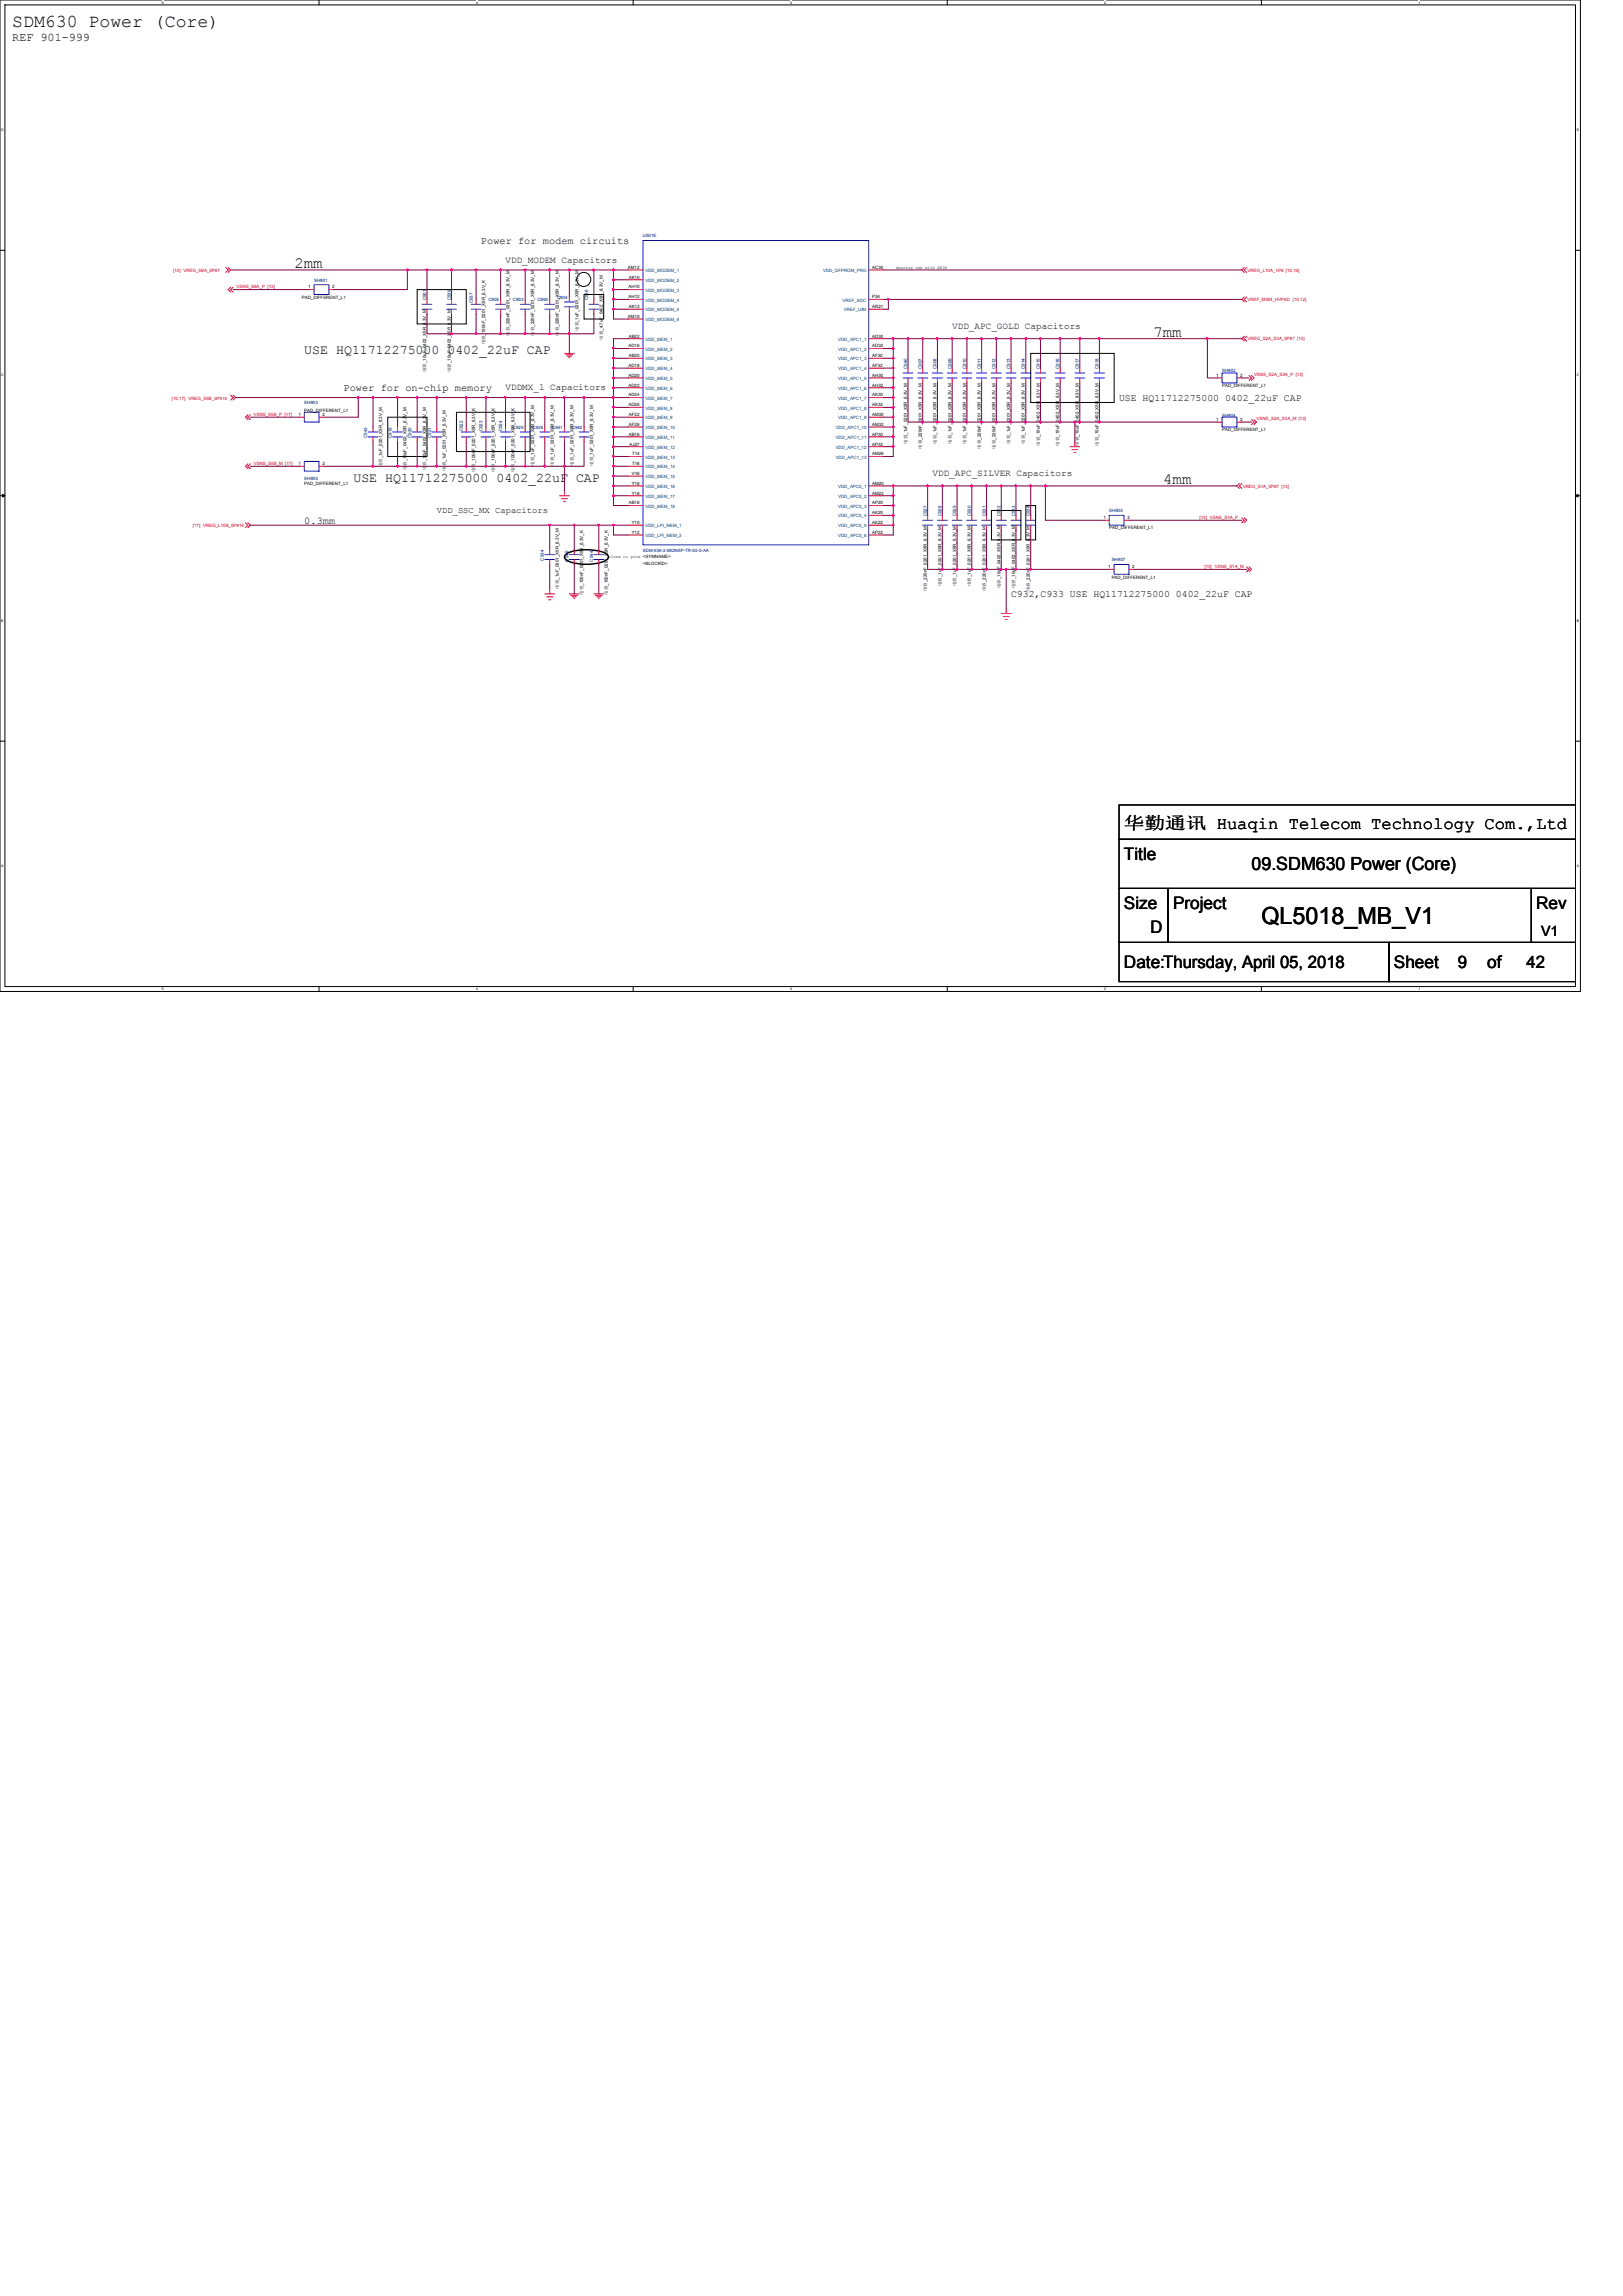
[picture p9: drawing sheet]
<svg xmlns="http://www.w3.org/2000/svg" width="210mm" height="297mm" viewBox="0 0 210 297" stroke-linecap="round" stroke-linejoin="round" font-family="sans-serif">
<defs><g id="words">
<text font-size="3" x="163.2" y="119.6">QL5018_MB_V1</text>
<g font-size="2.3">
<text x="1.6" y="3.5">SDM630 Power (Core)</text>
<text x="161.9" y="112.6">09.SDM630 Power (Core)</text>
</g>
<g font-size="2.2">
<text x="145.4" y="107.2">华勤通讯 Huaqin Telecom Technology Com.,Ltd</text>
<text x="145.4" y="111.2">Title</text>
<text x="145.4" y="117.6">Size</text>
<text x="151.8" y="117.6">Project</text>
<text x="198.8" y="117.6">Rev</text>
<text x="145.4" y="125.2">Date:Thursday, April 05, 2018</text>
<text x="148.8" y="120.7">D</text>
<text x="180.3" y="125.2">Sheet</text>
<text x="188.6" y="125.2">9</text>
<text x="192.4" y="125.2">of</text>
<text x="197.5" y="125.2">42</text>
</g>
<g font-size="2">
<text x="38.1" y="34.6">2mm</text>
<text x="149.2" y="43.5">7mm</text>
<text x="150.5" y="62.6">4mm</text>
</g>
<text font-size="1.8" x="199.4" y="121">V1</text>
<g font-size="1.7">
<text x="39.4" y="45.8">USE HQ11712275000 0402_22uF CAP</text>
<text x="45.7" y="62.3">USE HQ11712275000 0402_22uF CAP</text>
</g>
<text font-size="1.5" x="1.6" y="5.3">REF 901-999</text>
<g font-size="1.3">
<text x="62.2" y="31.6">Power for modem circuits</text>
<text x="44.5" y="50.6">Power for on-chip memory</text>
<text x="144.8" y="51.8">USE HQ11712275000 0402_22uF CAP</text>
<text x="39.4" y="67.8">0.3mm</text>
<text x="130.8" y="77.2">C932,C933 USE HQ11712275000 0402_22uF CAP</text>
</g>
<g font-size="1.2">
<text x="65.4" y="34">VDD_MODEM Capacitors</text>
<text x="123.2" y="42.6">VDD_APC_GOLD Capacitors</text>
<text x="65.4" y="50.5">VDDMX_1 Capacitors</text>
<text x="120.7" y="61.6">VDD_APC_SILVER Capacitors</text>
</g>
<text font-size="1.1" x="56.5" y="66.3">VDD_SSC_MX Capacitors</text>
<g font-size=".6" fill="#f00">
<text x="22.4" y="35.2">[13] VREG_S6A_0P87</text>
<text x="161.4" y="35.2">VREG_L10A_1P8 [10,14]</text>
<text x="30.6" y="37.3">VSNS_S6A_P [13]</text>
<text x="161.4" y="39">VREF_MSM_HVPAD [10,12]</text>
<text x="161.4" y="44">VREG_S2A_S3A_0P87 [13]</text>
<text x="22.2" y="51.7">[10,17] VREG_S5B_0P915</text>
<text x="32.8" y="53.8">VSNS_S5B_P [17]</text>
<text x="162.2" y="48.7">VSNS_S2A_S3A_P [13]</text>
<text x="162.6" y="54.4">VSNS_S2A_S3A_M [13]</text>
<text x="32.8" y="60.1">VSNS_S5B_M [17]</text>
<text x="160.8" y="63.1">VREG_S1A_0P87 [13]</text>
<text x="25" y="68.2">[17] VREG_L10B_0P915</text>
<text x="155.2" y="67.1">[13] VSNS_S1A_P</text>
<text x="155.8" y="73.4">[13] VSNS_S1A_M</text>
</g>
<g font-size=".6">
<text x="81.2" y="34.8">AM12</text>
<text x="112.8" y="34.8">AC35</text>
<text x="115.9" y="34.8">sharing cap with AB36</text>
<text x="39.1" y="38.7">PAD_DIFFERENT_L1</text>
<text x="39.9" y="37.3">1</text>
<text x="43" y="37.3">2</text>
<text x="81.2" y="41.1">AM10</text>
<text x="81.3" y="37.3">AH10</text>
<text x="81.3" y="38.6">AH12</text>
<text x="81.3" y="36">AK10</text>
<text x="81.3" y="39.9">AK12</text>
<text x="112.8" y="38.6">P34</text>
<text x="112.8" y="39.9">AR21</text>
<text x="62.8" y="44.6" transform="rotate(-90 62.8 44.6)">电容_100nF_0201_X5R_6.3V_K</text>
<text x="65.9" y="43.4" transform="rotate(-90 65.9 43.4)">电容_220nF_0201_X5R_6.3V_M</text>
<text x="69.1" y="43.4" transform="rotate(-90 69.1 43.4)">电容_220nF_0201_X5R_6.3V_M</text>
<text x="72.3" y="43.4" transform="rotate(-90 72.3 43.4)">电容_220nF_0201_X5R_6.3V_M</text>
<text x="74.8" y="42.8" transform="rotate(-90 74.8 42.8)">电容_1uF_0201_X5R_6.3V_M</text>
<text x="78" y="43.9" transform="rotate(-90 78 43.9)">电容_4.7uF_0402_X5R_6.3V_M</text>
<text x="81.3" y="44.9">AD16</text>
<text x="81.3" y="47.5">AD18</text>
<text x="81.3" y="43.7">AB22</text>
<text x="81.3" y="46.2">AB20</text>
<text x="112.8" y="43.7">AD30</text>
<text x="112.8" y="44.9">AD32</text>
<text x="112.8" y="46.2">AF30</text>
<text x="112.8" y="47.5">AF32</text>
<text x="38.6" y="53.8">1</text>
<text x="39.4" y="53.3">PAD_DIFFERENT_L1</text>
<text x="41.7" y="53.8">2</text>
<text x="55.1" y="48.1" transform="rotate(-90 55.1 48.1)">电容_10uF_0402_X5R_6.3V_M</text>
<text x="58.3" y="48.1" transform="rotate(-90 58.3 48.1)">电容_10uF_0402_X5R_6.3V_M</text>
<text x="81.3" y="48.7">AD20</text>
<text x="81.3" y="50">AD22</text>
<text x="81.3" y="51.3">AD24</text>
<text x="81.3" y="52.6">AD26</text>
<text x="81.4" y="53.8">AF22</text>
<text x="112.8" y="48.7">AH30</text>
<text x="112.8" y="50">AH32</text>
<text x="112.8" y="51.3">AK30</text>
<text x="112.8" y="52.6">AK32</text>
<text x="112.8" y="53.8">AM30</text>
<text x="157.4" y="48.7">1</text>
<text x="158.1" y="50.1">PAD_DIFFERENT_L1</text>
<text x="160.5" y="48.7">2</text>
<text x="81.3" y="56.4">AB16</text>
<text x="81.4" y="55.1">AF26</text>
<text x="81.4" y="57.6">AJ27</text>
<text x="81.8" y="58.9">T14</text>
<text x="112.8" y="55.1">AM32</text>
<text x="112.8" y="56.4">AP30</text>
<text x="112.8" y="57.6">AP32</text>
<text x="112.8" y="58.9">AM26</text>
<text x="117.4" y="57.4" transform="rotate(-90 117.4 57.4)">电容_1uF_0201_X5R_6.3V_M</text>
<text x="119.3" y="58" transform="rotate(-90 119.3 58)">电容_220nF_0201_X5R_6.3V_M</text>
<text x="121.2" y="57.4" transform="rotate(-90 121.2 57.4)">电容_1uF_0201_X5R_6.3V_M</text>
<text x="123.1" y="57.4" transform="rotate(-90 123.1 57.4)">电容_1uF_0201_X5R_6.3V_M</text>
<text x="125" y="57.4" transform="rotate(-90 125 57.4)">电容_1uF_0201_X5R_6.3V_M</text>
<text x="126.9" y="58" transform="rotate(-90 126.9 58)">电容_220nF_0201_X5R_6.3V_M</text>
<text x="128.8" y="58" transform="rotate(-90 128.8 58)">电容_220nF_0201_X5R_6.3V_M</text>
<text x="130.7" y="57.4" transform="rotate(-90 130.7 57.4)">电容_1uF_0201_X5R_6.3V_M</text>
<text x="132.6" y="57.4" transform="rotate(-90 132.6 57.4)">电容_1uF_0201_X5R_6.3V_M</text>
<text x="134.5" y="57.7" transform="rotate(-90 134.5 57.7)">电容_10uF_0402_X5R_6.3V_M</text>
<text x="137.1" y="57.7" transform="rotate(-90 137.1 57.7)">电容_10uF_0402_X5R_6.3V_M</text>
<text x="139.6" y="57.7" transform="rotate(-90 139.6 57.7)">电容_10uF_0402_X5R_6.3V_M</text>
<text x="142.1" y="57.7" transform="rotate(-90 142.1 57.7)">电容_10uF_0402_X5R_6.3V_M</text>
<text x="157.4" y="54.5">1</text>
<text x="158.1" y="55.8">PAD_DIFFERENT_L1</text>
<text x="160.5" y="54.5">2</text>
<text x="38.6" y="60.2">1</text>
<text x="39.4" y="62.8">PAD_DIFFERENT_L1</text>
<text x="41.7" y="60.2">2</text>
<text x="49.4" y="60.5" transform="rotate(-90 49.4 60.5)">电容_1uF_0201_X5R_6.3V_M</text>
<text x="52.6" y="60.8" transform="rotate(-90 52.6 60.8)">电容_10uF_0402_X5R_6.3V_M</text>
<text x="55.1" y="60.8" transform="rotate(-90 55.1 60.8)">电容_10uF_0402_X5R_6.3V_M</text>
<text x="57.7" y="60.9" transform="rotate(-90 57.7 60.9)">电容_1uF_0201_X5R_6.3V_M</text>
<text x="61.5" y="61.1" transform="rotate(-90 61.5 61.1)">电容_100nF_0201_X5R_6.3V_K</text>
<text x="64" y="61.1" transform="rotate(-90 64 61.1)">电容_100nF_0201_X5R_6.3V_K</text>
<text x="66.6" y="61.1" transform="rotate(-90 66.6 61.1)">电容_100nF_0201_X5R_6.3V_K</text>
<text x="69.1" y="60.3" transform="rotate(-90 69.1 60.3)">电容_1uF_0201_X5R_6.3V_M</text>
<text x="71.6" y="60.3" transform="rotate(-90 71.6 60.3)">电容_1uF_0201_X5R_6.3V_M</text>
<text x="74.2" y="60.3" transform="rotate(-90 74.2 60.3)">电容_1uF_0201_X5R_6.3V_M</text>
<text x="76.7" y="60.3" transform="rotate(-90 76.7 60.3)">电容_1uF_0201_X5R_6.3V_M</text>
<text x="81.3" y="65.3">AB18</text>
<text x="81.7" y="62.7">Y16</text>
<text x="81.7" y="64">Y18</text>
<text x="81.7" y="61.4">V16</text>
<text x="81.8" y="60.2">T16</text>
<text x="112.8" y="62.7">AM20</text>
<text x="112.8" y="64">AM22</text>
<text x="112.8" y="65.3">AP20</text>
<text x="81.7" y="67.8">Y10</text>
<text x="81.7" y="69.1">Y12</text>
<text x="112.8" y="66.5">AK20</text>
<text x="112.8" y="67.8">AK22</text>
<text x="112.8" y="69.1">AP22</text>
<text x="142.7" y="67.2">1</text>
<text x="143.5" y="68.5">PAD_DIFFERENT_L1</text>
<text x="145.9" y="67.2">2</text>
<text x="72.3" y="76.1" transform="rotate(-90 72.3 76.1)">电容_1uF_0201_X5R_6.3V_M</text>
<text x="75.5" y="76.9" transform="rotate(-90 75.5 76.9)">电容_100nF_0201_X5R_6.3V_K</text>
<text x="78.6" y="76.9" transform="rotate(-90 78.6 76.9)">电容_100nF_0201_X5R_6.3V_K</text>
<text x="78.7" y="72.2">close to pins &lt;SYMNAME&gt;</text>
<text x="83.2" y="73.1">&lt;BLOCKID&gt;</text>
<text x="119.9" y="76.5" transform="rotate(-90 119.9 76.5)">电容_220nF_0201_X5R_6.3V_M</text>
<text x="121.8" y="75.8" transform="rotate(-90 121.8 75.8)">电容_1uF_0201_X5R_6.3V_M</text>
<text x="123.7" y="75.8" transform="rotate(-90 123.7 75.8)">电容_1uF_0201_X5R_6.3V_M</text>
<text x="125.6" y="75.8" transform="rotate(-90 125.6 75.8)">电容_1uF_0201_X5R_6.3V_M</text>
<text x="127.5" y="76.5" transform="rotate(-90 127.5 76.5)">电容_220nF_0201_X5R_6.3V_M</text>
<text x="129.4" y="76.1" transform="rotate(-90 129.4 76.1)">电容_10uF_0402_X5R_6.3V_M</text>
<text x="131.3" y="76.1" transform="rotate(-90 131.3 76.1)">电容_10uF_0402_X5R_6.3V_M</text>
<text x="133.2" y="76.5" transform="rotate(-90 133.2 76.5)">电容_220nF_0201_X5R_6.3V_M</text>
<text x="143.4" y="73.5">1</text>
<text x="143.8" y="74.8">PAD_DIFFERENT_L1</text>
<text x="146.5" y="73.5">2</text>
</g>
<g font-size=".6" fill="#000080">
<text x="83.2" y="30.7">U501E</text>
<text x="40.6" y="36.4">SH901</text>
<text x="55.1" y="38.9" transform="rotate(-90 55.1 38.9)">C901</text>
<text x="58.3" y="38.9" transform="rotate(-90 58.3 38.9)">C939</text>
<text x="61.2" y="39.2" transform="rotate(-90 61.2 39.2)">C937</text>
<text x="63.2" y="39">C905</text>
<text x="66.4" y="39">C903</text>
<text x="69.5" y="39">C906</text>
<text x="72.1" y="38.7">C904</text>
<text x="76.1" y="38.9" transform="rotate(-90 76.1 38.9)">C936</text>
<text x="117.4" y="47.8" transform="rotate(-90 117.4 47.8)">C940</text>
<text x="119.3" y="47.8" transform="rotate(-90 119.3 47.8)">C907</text>
<text x="121.2" y="47.8" transform="rotate(-90 121.2 47.8)">C908</text>
<text x="123.1" y="47.8" transform="rotate(-90 123.1 47.8)">C909</text>
<text x="125" y="47.8" transform="rotate(-90 125 47.8)">C910</text>
<text x="126.9" y="47.8" transform="rotate(-90 126.9 47.8)">C911</text>
<text x="128.8" y="47.8" transform="rotate(-90 128.8 47.8)">C912</text>
<text x="130.7" y="47.8" transform="rotate(-90 130.7 47.8)">C913</text>
<text x="132.6" y="47.8" transform="rotate(-90 132.6 47.8)">C914</text>
<text x="134.5" y="47.8" transform="rotate(-90 134.5 47.8)">C915</text>
<text x="137.1" y="47.8" transform="rotate(-90 137.1 47.8)">C916</text>
<text x="139.6" y="47.8" transform="rotate(-90 139.6 47.8)">C917</text>
<text x="142.1" y="47.8" transform="rotate(-90 142.1 47.8)">C918</text>
<text x="39.4" y="52.3">SH903</text>
<text x="158.1" y="48.2">SH902</text>
<text x="158.1" y="53.9">SH904</text>
<text x="47.5" y="56.6" transform="rotate(-90 47.5 56.6)">C943</text>
<text x="50.7" y="56.6" transform="rotate(-90 50.7 56.6)">C919</text>
<text x="53.2" y="56.6" transform="rotate(-90 53.2 56.6)">C920</text>
<text x="55.8" y="56.6" transform="rotate(-90 55.8 56.6)">C921</text>
<text x="59.9" y="55.8" transform="rotate(-90 59.9 55.8)">C922</text>
<text x="62.4" y="55.8" transform="rotate(-90 62.4 55.8)">C923</text>
<text x="65" y="55.8" transform="rotate(-90 65 55.8)">C924</text>
<text x="66.4" y="55.5">C925</text>
<text x="68.9" y="55.5">C926</text>
<text x="71.4" y="55.5">C941</text>
<text x="74" y="55.5">C942</text>
<text x="39.4" y="62.1">SH905</text>
<text x="83.2" y="71.4">SDM-636-2-692NSP-TR-00-0-AA</text>
<text x="119.9" y="66.8" transform="rotate(-90 119.9 66.8)">C927</text>
<text x="121.8" y="66.8" transform="rotate(-90 121.8 66.8)">C928</text>
<text x="123.7" y="66.8" transform="rotate(-90 123.7 66.8)">C929</text>
<text x="125.6" y="66.8" transform="rotate(-90 125.6 66.8)">C930</text>
<text x="127.5" y="66.8" transform="rotate(-90 127.5 66.8)">C931</text>
<text x="129.4" y="66.8" transform="rotate(-90 129.4 66.8)">C932</text>
<text x="131.3" y="66.8" transform="rotate(-90 131.3 66.8)">C933</text>
<text x="133.2" y="66.8" transform="rotate(-90 133.2 66.8)">C938</text>
<text x="143.5" y="66.3">SH906</text>
<text x="70.4" y="72.5" transform="rotate(-90 70.4 72.5)">C934</text>
<text x="73.6" y="72.6" transform="rotate(-90 73.6 72.6)">C945</text>
<text x="76.7" y="72.6" transform="rotate(-90 76.7 72.6)">C944</text>
<text x="143.8" y="72.6">SH907</text>
</g>
<g font-size=".6" fill="#004080">
<text x="83.5" y="35.2">VDD_MODEM_1</text>
<text x="106.5" y="35.2">VDD_QFPROM_PRG</text>
<text x="83.5" y="36.5">VDD_MODEM_2</text>
<text x="83.5" y="37.7">VDD_MODEM_3</text>
<text x="83.5" y="39">VDD_MODEM_4</text>
<text x="83.5" y="40.3">VDD_MODEM_5</text>
<text x="83.5" y="41.6">VDD_MODEM_6</text>
<text x="109" y="39">VREF_SDC</text>
<text x="109.2" y="40.3">VREF_UIM</text>
<text x="83.5" y="44.1">VDD_MEM_1</text>
<text x="83.5" y="46.6">VDD_MEM_3</text>
<text x="83.5" y="45.4">VDD_MEM_2</text>
<text x="83.5" y="47.9">VDD_MEM_4</text>
<text x="108.4" y="44.1">VDD_APC1_1</text>
<text x="108.4" y="45.4">VDD_APC1_2</text>
<text x="108.4" y="46.6">VDD_APC1_3</text>
<text x="108.4" y="47.9">VDD_APC1_4</text>
<text x="83.5" y="49.2">VDD_MEM_5</text>
<text x="83.5" y="50.4">VDD_MEM_6</text>
<text x="83.5" y="51.7">VDD_MEM_7</text>
<text x="83.5" y="53">VDD_MEM_8</text>
<text x="108.4" y="49.2">VDD_APC1_5</text>
<text x="108.4" y="50.4">VDD_APC1_6</text>
<text x="108.4" y="51.7">VDD_APC1_7</text>
<text x="108.4" y="53">VDD_APC1_8</text>
<text x="83.5" y="54.3">VDD_MEM_9</text>
<text x="83.5" y="55.5">VDD_MEM_10</text>
<text x="83.5" y="56.8">VDD_MEM_11</text>
<text x="83.5" y="58.1">VDD_MEM_12</text>
<text x="83.5" y="59.3">VDD_MEM_13</text>
<text x="108.1" y="55.5">VDD_APC1_10</text>
<text x="108.1" y="56.8">VDD_APC1_11</text>
<text x="108.1" y="58.1">VDD_APC1_12</text>
<text x="108.1" y="59.3">VDD_APC1_13</text>
<text x="108.4" y="54.3">VDD_APC1_9</text>
<text x="83.5" y="60.6">VDD_MEM_14</text>
<text x="83.5" y="61.9">VDD_MEM_15</text>
<text x="83.5" y="63.1">VDD_MEM_16</text>
<text x="83.5" y="64.4">VDD_MEM_17</text>
<text x="83.5" y="65.7">VDD_MEM_18</text>
<text x="108.4" y="63.1">VDD_APC0_1</text>
<text x="108.4" y="64.4">VDD_APC0_2</text>
<text x="108.4" y="65.7">VDD_APC0_3</text>
<text x="83.5" y="68.2">VDD_LPI_MEM_1</text>
<text x="83.5" y="69.5">VDD_LPI_MEM_2</text>
<text x="108.4" y="67">VDD_APC0_4</text>
<text x="108.4" y="68.2">VDD_APC0_5</text>
<text x="108.4" y="69.5">VDD_APC0_6</text>
</g>
<g font-size=".5">
<text x="21" y=".5">5</text>
<text x="61.6" y=".5">4</text>
<text x="102.2" y=".5">3</text>
<text x="142.9" y=".5">2</text>
<text x="183.5" y=".5">1</text>
<text x=".2" y="16.9">D</text>
<text x="204" y="16.9">D</text>
<text x=".2" y="48.7">C</text>
<text x="204" y="48.7">C</text>
<text x=".2" y="80.4">B</text>
<text x="204" y="80.4">B</text>
<text x=".2" y="112.2">A</text>
<text x="204" y="112.2">A</text>
<text x="21" y="128.1">5</text>
<text x="61.6" y="128.1">4</text>
<text x="102.2" y="128.1">3</text>
<text x="142.9" y="128.1">2</text>
<text x="183.5" y="128.1">1</text>
</g>
</g></defs>
<path d="M0 0h204.5v128.3h-204.5zM.6 .6h203.2v127h-203.2z" fill="none" stroke="#000" stroke-width=".13"/>
<g fill="#fff">
<path d="M21 .1h.2v.5h-.2z"/>
<path d="M21 127.7h.2v.5h-.2z"/>
</g>
<path d="M41.3 0v.6M41.3 127.6v.7" fill="none" stroke="#000" stroke-width=".13"/>
<g fill="#fff">
<path d="M61.6 .1h.2v.5h-.2z"/>
<path d="M61.6 127.7h.2v.5h-.2z"/>
</g>
<path d="M81.9 0v.6M81.9 127.6v.7" fill="none" stroke="#000" stroke-width=".13"/>
<g fill="#fff">
<path d="M102.2 .1h.3v.5h-.3z"/>
<path d="M102.2 127.7h.3v.5h-.3z"/>
</g>
<path d="M122.6 0v.6M122.6 127.6v.7" fill="none" stroke="#000" stroke-width=".13"/>
<g fill="#fff">
<path d="M142.9 .1h.2v.5h-.2z"/>
<path d="M142.9 127.7h.2v.5h-.2z"/>
</g>
<path d="M163.2 0v.6M163.2 127.6v.7" fill="none" stroke="#000" stroke-width=".13"/>
<g fill="#fff">
<path d="M183.5 .1h.3v.5h-.3z"/>
<path d="M183.5 127.7h.3v.5h-.3z"/>
<path d="M.2 16.5h.3v.5h-.3z"/>
<path d="M204 16.5h.3v.5h-.3z"/>
<path d="M.2 48.3h.3v.5h-.3z"/>
<path d="M204 48.3h.3v.5h-.3z"/>
</g>
<path d="M0 32.4h.6M203.8 32.4h.7" fill="none" stroke="#000" stroke-width=".13"/>
<g fill="#fff">
<path d="M.2 80h.3v.5h-.3z"/>
<path d="M204 80h.3v.5h-.3z"/>
</g>
<path d="M0 64.1h.6M203.8 64.1h.7" fill="none" stroke="#000" stroke-width=".13"/>
<path d="M.3 63.9l.3 .2-.3 .2zM203.8 64.1l.4-.2v.4z" fill="#000" stroke="#000" stroke-width=".13"/>
<g fill="#fff">
<path d="M.2 111.8h.2v.5h-.2z"/>
<path d="M204 111.8h.3v.5h-.3z"/>
</g>
<g fill="none" stroke="#000" stroke-width=".13">
<path d="M54 37.5h6.3v4.4h-6.3zM75.6 38.1h2.5v3.2h-2.5zM50.2 54h5v5.1h-5zM59.1 53.3h9.5v5.1h-9.5zM133.3 45.7h10.8v6.4h-10.8zM128.3 66h3.8v3.8h-3.8zM132.7 65.4h1.3v4.4h-1.3zM0 95.9h.6M203.8 95.9h.7M144.8 108.6h59v6.3h-59zM144.8 104.1h59v4.5h-59zM144.8 114.9h6.3v7h-6.3z"/>
<path d="M151.1 114.9h47v7h-47zM198.1 114.9h5.7v7h-5.7zM144.8 121.9h34.9v5.1h-34.9zM179.7 121.9h24.1v5.1h-24.1z"/>
<circle cx="75.5" cy="36.1" r=".91"/>
</g>
<path d="M73.1 71.8a5 5 0 0 1 3.5-.6 3.3 3.3 0 0 1 2 .6l.1 .3a1.53 1.53 0 0 1-1.4 .8 6.7 6.7 0 0 1-3.9-.4l-.3-.2-.1-.2z" fill="none" stroke="#000" stroke-width=".19"/>
<g fill="none" stroke="#f00" stroke-width=".13">
<path d="M29.2 34.6l.3 .3-.3 .3M29.5 34.6l.3 .3-.3 .3M29.8 37.1l-.3 .4 .3 .3M30.2 37.1l-.4 .4 .4 .3M40 37.5h.6M42.5 37.5h.7M55.2 38.7v.7M58.4 38.7v.7M61.6 38.7v.7M64.8 38.7v.7M67.9 38.7v.7M71.1 38.7v.7"/>
<path d="M73.7 38.4v.7M73.7 39.7v.6M76.8 38.7v.7M81.3 34.9h1.9M81.3 36.2h1.9M81.3 37.5h1.9M81.3 38.7h1.9M112.4 34.9h1.9M112.4 38.7h1.9M161 34.6l-.3 .3 .3 .3M161 38.4l-.3 .3 .3 .4M161.3 34.6l-.3 .3 .3 .3"/>
<path d="M161.3 38.4l-.3 .3 .3 .4M29.8 51.1l.4 .3-.4 .4M30.2 51.1l.3 .3-.3 .4M32.1 53.7l-.4 .3 .4 .3M32.4 53.7l-.3 .3 .3 .3M38.7 54h.7M41.3 54h.6M48.3 55.2v.7M48.3 56.5v.7M51.4 55.2v.7M51.4 56.5v.7M54 55.2v.7"/>
<path d="M54 56.5v.7M55.2 40v.6M56.5 55.2v.7M56.5 56.5v.7M58.4 40v.6M60.3 55.2v.7M60.3 56.5v.7M61.6 40v.6M62.9 55.2v.7M62.9 56.5v.7M64.8 40v.6M65.4 55.2v.7"/>
<path d="M65.4 56.5v.7M67.9 40v.6M67.9 55.2v.7M67.9 56.5v.7M70.5 55.2v.7M70.5 56.5v.7M71.1 40v.6M73 45.7h1.3M73 55.2v.7M73 56.5v.7M73.2 45.9h.9M73.4 46.1h.5"/>
<path d="M73.6 46.3h.1M75.6 55.2v.7M75.6 56.5v.7M76.8 40v.6M81.3 43.8h1.9M81.3 46.4h1.9M81.3 48.9h1.9M81.3 50.2h1.9M81.3 51.4h1.9M81.3 52.7h1.9M81.3 54h1.9M81.3 55.2h1.9"/>
<path d="M81.3 56.5h1.9M81.3 57.8h1.9M81.3 59.1h1.9M81.3 40h1.9M81.3 41.3h1.9M81.3 45.1h1.9M81.3 47.6h1.9M112.4 40h1.9M112.4 43.8h1.9M112.4 45.1h1.9M112.4 46.4h1.9M112.4 47.6h1.9"/>
<path d="M112.4 48.9h1.9M112.4 50.2h1.9M112.4 51.4h1.9M112.4 52.7h1.9M112.4 54h1.9M112.4 55.2h1.9M112.4 56.5h1.9M112.4 57.8h1.9M112.4 59.1h1.9M117.5 47.6v.7M117.5 48.9v.6M119.4 47.6v.7"/>
<path d="M119.4 48.9v.6M121.3 47.6v.7M121.3 48.9v.6M123.2 47.6v.7M123.2 48.9v.6M125.1 47.6v.7M125.1 48.9v.6M127 47.6v.7M127 48.9v.6M128.9 47.6v.7M128.9 48.9v.6M130.8 47.6v.7"/>
<path d="M130.8 48.9v.6M132.7 47.6v.7M132.7 48.9v.6M134.6 47.6v.7M134.6 48.9v.6M137.2 47.6v.7M137.2 48.9v.6M138.4 57.8h1.3M138.7 58.2h.7M138.9 58.5h.3M139.1 57.1v.7M139.7 47.6v.7"/>
<path d="M139.7 48.9v.6M142.2 47.6v.7M142.2 48.9v.6M157.5 48.9h.6M157.5 54.6h.6M160 48.9h.7M160 54.6h.7M161 43.5l-.3 .3 .3 .3M161.3 43.5l-.3 .3 .3 .3M161.6 48.6l.3 .3-.3 .3M161.9 48.6l.3 .3-.3 .3M161.9 54.3l.3 .3-.3 .3"/>
<path d="M162.2 54.3l.4 .3-.4 .3M31.8 67.6l.3 .3-.4 .4M32.1 60l-.4 .3 .4 .3M32.1 67.6l.3 .3-.3 .4M32.4 60l-.3 .3 .3 .3M38.7 60.3h.7M41.3 60.3h.6M70.5 76.8h1.3M70.7 77.2h.8M71 77.6h.2M71.1 76.2v.6M71.1 71.1v.7"/>
<path d="M71.1 72.4v.6M72.4 64.1h1.3M72.6 64.5h.8M72.9 64.9h.3M73 63.5v.6M73.7 76.8h1.2M73.9 77h.8M74 77.2h.5M74.2 77.4h.2M74.3 71.1v.7M74.3 72.4v.6M76.8 76.8h1.3"/>
<path d="M77 77h.9M77.2 77.2h.5M77.4 77.4h.1M77.5 71.1v.7M77.5 72.4v.6M81.3 60.3h1.9M81.3 61.6h1.9M81.3 62.9h1.9M81.3 64.1h1.9M81.3 67.9h1.9M81.3 69.2h1.9M81.3 65.4h1.9"/>
<path d="M112.4 62.9h1.9M112.4 64.1h1.9M112.4 65.4h1.9M112.4 66.7h1.9M112.4 67.9h1.9M112.4 69.2h1.9M120 66.7v.6M120 67.9v.7M121.9 66.7v.6M121.9 67.9v.7M123.8 66.7v.6M123.8 67.9v.7"/>
<path d="M125.7 66.7v.6M125.7 67.9v.7M127.6 66.7v.6M127.6 67.9v.7M129.5 79.4h1.3M129.5 66.7v.6M129.5 67.9v.7M129.8 79.8h.8M130.2 78.7v.7M131.4 66.7v.6M131.4 67.9v.7M133.3 66.7v.6"/>
<path d="M133.3 67.9v.7M142.9 67.3h.6M143.5 73.7h.6M145.4 67.3h.7M146 73.7h.7M160.3 62.5l-.3 .4 .3 .3M160.7 62.5l-.4 .4 .4 .3M160.7 67l.3 .3-.3 .3M161 67l.3 .3-.3 .3M161.3 73.3l.3 .4-.3 .3M161.6 73.3l.3 .4-.3 .3M130 80.1h.3"/>
</g>
<g fill="none" stroke="#00f" stroke-width=".13">
<path d="M40.6 37.5h.1M40.6 36.8h1.9v1.3h-1.9zM42.5 37.5h.1M54.6 39.4h1.3M55.2 39.4h.1M57.8 39.4h1.3M58.4 39.4h.1M61 39.4h1.2M61.6 39.4h.1M64.1 39.4h1.3M64.8 39.4h.1M67.3 39.4h1.3"/>
<path d="M67.9 39.4h.1M70.5 39.4h1.3M71.1 39.4h.1M73 39.1h1.3M73 39.7h1.3M73.7 39.1h.1M73.7 39.7h.1M76.2 39.4h1.3M76.8 39.4h.1M83.2 31.1h29.2v39.4h-29.2zM39.4 54h.1M39.4 53.3h1.9v1.3h-1.9z"/>
<path d="M39.4 59.7h1.9v1.3h-1.9zM41.3 54h.1M47.6 55.9h1.3M47.6 56.5h1.3M48.3 55.9h.1M48.3 56.5h.1M50.8 55.9h1.3M50.8 56.5h1.3M51.4 55.9h.1M51.4 56.5h.1M53.3 55.9h1.3M53.3 56.5h1.3"/>
<path d="M54 55.9h.1M54 56.5h.1M54.6 40h1.3M55.2 40h.1M55.9 55.9h1.2M55.9 56.5h1.2M56.5 55.9h.1M56.5 56.5h.1M57.8 40h1.3M58.4 40h.1M59.7 55.9h1.3M59.7 56.5h1.3"/>
<path d="M60.3 55.9h.1M60.3 56.5h.1M61 40h1.2M61.6 40h.1M62.2 55.9h1.3M62.2 56.5h1.3M62.9 55.9h.1M62.9 56.5h.1M64.1 40h1.3M64.8 55.9h1.2M64.8 56.5h1.2M64.8 40h.1"/>
<path d="M65.4 55.9h.1M65.4 56.5h.1M67.3 40h1.3M67.3 55.9h1.3M67.3 56.5h1.3M67.9 40h.1M67.9 55.9h.1M67.9 56.5h.1M69.9 55.9h1.2M69.9 56.5h1.2M70.5 55.9h.1M70.5 56.5h.1"/>
<path d="M70.5 40h1.3M71.1 40h.1M72.4 55.9h1.3M72.4 56.5h1.3M73 55.9h.1M73 56.5h.1M74.9 55.9h1.3M74.9 56.5h1.3M75.6 55.9h.1M75.6 56.5h.1M76.2 40h1.3M76.8 40h.1"/>
<path d="M116.8 48.3h1.3M116.8 48.9h1.3M117.5 48.3h.1M117.5 48.9h.1M118.7 48.3h1.3M118.7 48.9h1.3M119.4 48.3h.1M119.4 48.9h.1M120.6 48.3h1.3M120.6 48.9h1.3M121.3 48.3h.1M121.3 48.9h.1"/>
<path d="M122.6 48.3h1.2M122.6 48.9h1.2M123.2 48.3h.1M123.2 48.9h.1M124.5 48.3h1.2M124.5 48.9h1.2M125.1 48.3h.1M125.1 48.9h.1M126.4 48.3h1.2M126.4 48.9h1.2M127 48.3h.1M127 48.9h.1"/>
<path d="M128.3 48.3h1.2M128.3 48.9h1.2M128.9 48.3h.1M128.9 48.9h.1M130.2 48.3h1.2M130.2 48.9h1.2M130.8 48.3h.1M130.8 48.9h.1M132.1 48.3h1.2M132.1 48.9h1.2M132.7 48.3h.1M132.7 48.9h.1"/>
<path d="M134 48.3h1.3M134 48.9h1.3M134.6 48.3h.1M134.6 48.9h.1M136.5 48.3h1.3M136.5 48.9h1.3M137.2 48.3h.1M137.2 48.9h.1M139.1 48.3h1.2M139.1 48.9h1.2M139.7 48.3h.1M139.7 48.9h.1"/>
<path d="M141.6 48.3h1.3M141.6 48.9h1.3M142.2 48.3h.1M142.2 48.9h.1M158.1 48.3h1.9v1.2h-1.9zM158.1 54h1.9v1.2h-1.9zM158.1 48.9h.1M158.1 54.6h.1M160 48.9h.1M160 54.6h.1M39.4 60.3h.1M41.3 60.3h.1"/>
<path d="M70.5 71.8h1.3M70.5 72.4h1.3M71.1 71.8h.1M71.1 72.4h.1M73.7 71.8h1.2M73.7 72.4h1.2M74.3 71.8h.1M74.3 72.4h.1M76.8 71.8h1.3M76.8 72.4h1.3M77.5 71.8h.1M77.5 72.4h.1"/>
<path d="M119.4 67.3h1.2M119.4 67.9h1.2M120 67.3h.1M120 67.9h.1M121.3 67.3h1.3M121.3 67.9h1.3M121.9 67.3h.1M121.9 67.9h.1M123.2 67.3h1.3M123.2 67.9h1.3M123.8 67.3h.1M123.8 67.9h.1"/>
<path d="M125.1 67.3h1.3M125.1 67.9h1.3M125.7 67.3h.1M125.7 67.9h.1M127 67.3h1.3M127 67.9h1.3M127.6 67.3h.1M127.6 67.9h.1M128.9 67.3h1.3M128.9 67.9h1.3M129.5 67.3h.1M129.5 67.9h.1"/>
<path d="M130.8 67.3h1.3M130.8 67.9h1.3M131.4 67.3h.1M131.4 67.9h.1M132.7 67.3h1.3M132.7 67.9h1.3M133.3 67.3h.1M133.3 67.9h.1M143.5 66.7h1.9v1.2h-1.9zM143.5 67.3h.1M144.1 73h1.9v1.3h-1.9zM144.1 73.7h.1"/>
<path d="M145.4 67.3h.1M146 73.7h.1"/>
</g>
<g fill="none" stroke="#800040" stroke-width=".13">
<path d="M29.8 34.9h22.9M30.2 37.5h9.8M52.7 34.9h2.5M52.7 34.9v2.6h-9.5M55.2 34.9v3.8M55.2 34.9h3.2M58.4 34.9v3.8M58.4 34.9h3.2M64.8 34.9h3.1M64.8 34.9v3.8M64.8 34.9h-3.2v3.8M67.9 34.9h3.2"/>
<path d="M67.9 34.9v3.8M71.1 34.9h2.6M71.1 34.9v3.8M73.7 34.9h3.1M73.7 34.9v3.5M79.4 36.2h1.9M79.4 36.2v1.3M79.4 37.5h1.9M79.4 37.5v1.2M79.4 38.7h1.9M79.4 38.7v1.3M79.4 34.9h-2.6v3.8"/>
<path d="M81.3 34.9h-1.9v1.3M114.3 38.7h.6v1.3h-.6M114.3 34.9h46.4M114.9 38.7h45.8M30.5 51.4h15.9v2.6h-4.5M32.4 54h6.3M46.4 51.4h1.9M48.3 51.4v3.8M48.3 51.4h3.1M48.3 57.1v3.2h3.1M51.4 51.4h2.6M51.4 51.4v3.8"/>
<path d="M51.4 57.1v3.2M54 51.4h2.5M54 57.1v3.2M54 51.4v3.8M55.2 40.6v2.6h3.2M56.5 51.4v3.8M56.5 51.4h3.8M56.5 57.1v3.2M58.4 40.6v2.6M58.4 43.2h3.2M60.3 51.4h2.6v3.8M60.3 51.4v3.8"/>
<path d="M60.3 57.1v3.2M61.6 40.6v2.6h3.2M62.9 51.4h2.5v3.8M62.9 57.1v3.2M64.8 43.2h3.1M64.8 40.6v2.6M65.4 51.4h2.5M65.4 57.1v3.2M67.9 43.2h3.2M67.9 57.1v3.2M67.9 40.6v2.6M67.9 51.4h2.6"/>
<path d="M67.9 51.4v3.8M70.5 51.4h2.5M70.5 51.4v3.8M70.5 57.1v3.2M71.1 43.2h2.6M71.1 40.6v2.6M73 51.4v3.8M73 51.4h2.6M73 57.1v3.2M73.7 40.3v2.9M73.7 43.2v2.5M75.6 57.1v3.2h-2.6"/>
<path d="M76.8 40.6v2.6h-3.1M79.4 51.4h-3.8v3.8M79.4 40v1.3h1.9M79.4 40h1.9M79.4 51.4v1.3M79.4 45.1h1.9M79.4 45.1v1.3M79.4 46.4h1.9M79.4 46.4v1.2M79.4 47.6h1.9M79.4 47.6v1.3M79.4 48.9h1.9"/>
<path d="M79.4 48.9v1.3M79.4 51.4h1.9M79.4 52.7h1.9M79.4 52.7v1.3M79.4 54h1.9M79.4 54v1.2M79.4 55.2h1.9M79.4 55.2v1.3M79.4 56.5h1.9M79.4 56.5v1.3M79.4 57.8h1.9M79.4 57.8v1.3"/>
<path d="M79.4 59.1h1.9M79.4 59.1v1.2M79.4 50.2h1.9M79.4 50.2v1.2M81.3 43.8h-1.9v1.3M114.3 45.1h1.3M114.3 43.8h1.3M114.3 46.4h1.3M114.3 47.6h1.3M114.3 48.9h1.3M114.3 50.2h1.3M114.3 51.4h1.3"/>
<path d="M114.3 52.7h1.3M114.3 54h1.3M114.3 55.2h1.3M114.3 56.5h1.3M114.3 57.8h1.3M115.6 43.8v1.3M115.6 43.8h1.9M115.6 45.1v1.3M115.6 46.4v1.2M115.6 47.6v1.3M115.6 48.9v1.3M115.6 50.2v1.2"/>
<path d="M115.6 51.4v1.3M115.6 52.7v1.3M115.6 54v1.2M115.6 55.2v1.3M115.6 56.5v1.3M115.6 57.8v1.3h-1.3M117.5 49.5v5.1h1.9M119.4 54.6h1.9M119.4 43.8h-1.9v3.8M119.4 43.8h3.8M119.4 43.8v3.8M119.4 49.5v5.1"/>
<path d="M121.3 54.6h1.9M121.3 43.8v3.8M121.3 49.5v5.1M123.2 49.5v5.1M123.2 54.6h1.9M123.2 43.8h1.9M123.2 43.8v3.8M125.1 54.6h1.9M125.1 43.8h1.9M125.1 43.8v3.8M125.1 49.5v5.1M127 54.6h1.9"/>
<path d="M127 43.8h1.9M127 43.8v3.8M127 49.5v5.1M128.9 54.6h1.9M128.9 43.8v3.8M128.9 49.5v5.1M128.9 43.8h3.8M130.8 43.8v3.8M130.8 49.5v5.1h1.9M132.7 43.8h1.9M132.7 54.6h1.9M132.7 49.5v5.1"/>
<path d="M132.7 43.8v3.8M134.6 49.5v5.1h2.6M134.6 43.8h2.6M134.6 43.8v3.8M137.2 54.6h1.9M137.2 49.5v5.1M137.2 43.8h2.5M137.2 43.8v3.8M139.1 54.6h.6M139.1 54.6v2.5M139.7 49.5v5.1h2.5M142.2 43.8h-2.5v3.8"/>
<path d="M142.2 49.5v5.1h15.3M156.2 43.8v5.1h1.3M156.2 43.8h-14v3.8M156.2 43.8h4.5M160.7 54.6h1.2M160.7 48.9h.9M32.4 60.3h6.3M32.4 67.9h38.7M41.9 60.3h6.4M51.4 60.3h2.6M54 60.3h2.5M56.5 60.3h6.4"/>
<path d="M62.9 60.3h5M67.9 60.3h2.6M70.5 60.3h2.5M71.1 73v3.2M73 60.3v3.2M74.3 67.9h-3.2v3.2M74.3 67.9v3.2M74.3 67.9h3.2M74.3 73v3.8M77.5 73v3.8M79.4 67.9v1.3h1.9M79.4 64.1v1.3h1.9"/>
<path d="M79.4 67.9h1.9M79.4 60.3h1.9M79.4 60.3v1.3M79.4 61.6h1.9M79.4 61.6v1.3M79.4 62.9h1.9M79.4 62.9v1.2M79.4 64.1h1.9M79.4 67.9h-1.9v3.2M114.3 62.9h1.3M114.3 67.9h1.3M114.3 66.7h1.3"/>
<path d="M114.3 64.1h1.3M114.3 65.4h1.3M115.6 62.9v1.2M115.6 67.9v1.3h-1.3M115.6 66.7v1.2M115.6 64.1v1.3M115.6 65.4v1.3M115.6 62.9h4.4M120 62.9h7.6M120 68.6v5.1h7.6M120 62.9v3.8M121.9 68.6v5.1"/>
<path d="M121.9 62.9v3.8M123.8 68.6v5.1M123.8 62.9v3.8M125.7 68.6v5.1M125.7 62.9v3.8M127.6 68.6v5.1M127.6 62.9v3.8M127.6 73.7h2.6M127.6 62.9h1.9M129.5 68.6v5.1M129.5 62.9h1.9M129.5 62.9v3.8"/>
<path d="M130.2 73.7v5M130.2 73.7h1.2M131.4 62.9v3.8M131.4 68.6v5.1M131.4 62.9h2M131.4 73.7h2M133.3 62.9v3.8M133.3 62.9h2M133.3 68.6v5.1h10.2M135.3 62.9v4.4h7.6M135.3 62.9h24.7M146 67.3h14.7"/>
<path d="M146.7 73.7h14.6"/>
</g>
<g fill="#f0f" stroke="#f0f" stroke-width=".13">
<path d="M52.6 34.8h.2v.2h-.2z" fill-rule="evenodd"/>
<path d="M55.1 34.8h.2v.2h-.2z" fill-rule="evenodd"/>
<path d="M71 34.8h.2v.2h-.2z" fill-rule="evenodd"/>
<path d="M67.8 34.8h.2v.2h-.2z" fill-rule="evenodd"/>
<path d="M73.6 43.1h.1v.1h-.1z" fill-rule="evenodd"/>
<path d="M79.3 37.4h.1v.1h-.1z" fill-rule="evenodd"/>
<path d="M79.3 36.1h.1v.2h-.1z" fill-rule="evenodd"/>
<path d="M79.3 38.6h.1v.2h-.1z" fill-rule="evenodd"/>
<path d="M79.3 39.9h.1v.2h-.1z" fill-rule="evenodd"/>
<path d="M67.8 51.3h.2v.2h-.2z" fill-rule="evenodd"/>
<path d="M65.3 51.3h.2v.2h-.2z" fill-rule="evenodd"/>
<path d="M62.8 51.3h.1v.2h-.1z" fill-rule="evenodd"/>
<path d="M60.2 51.3h.2v.2h-.2z" fill-rule="evenodd"/>
<path d="M56.4 51.3h.2v.2h-.2z" fill-rule="evenodd"/>
<path d="M70.4 51.3h.2v.2h-.2z" fill-rule="evenodd"/>
<path d="M67.8 60.2h.2v.2h-.2z" fill-rule="evenodd"/>
<path d="M65.3 60.2h.2v.2h-.2z" fill-rule="evenodd"/>
<path d="M62.8 60.2h.1v.2h-.1z" fill-rule="evenodd"/>
<path d="M60.2 60.2h.2v.2h-.2z" fill-rule="evenodd"/>
<path d="M56.4 60.2h.2v.2h-.2z" fill-rule="evenodd"/>
<path d="M48.2 60.2h.1v.2h-.1z" fill-rule="evenodd"/>
<path d="M46.3 51.3h.1v.2h-.1z" fill-rule="evenodd"/>
<path d="M79.3 45h.1v.2h-.1z" fill-rule="evenodd"/>
<path d="M79.3 52.6h.1v.2h-.1z" fill-rule="evenodd"/>
<path d="M79.3 46.3h.1v.1h-.1z" fill-rule="evenodd"/>
<path d="M79.3 48.8h.1v.2h-.1z" fill-rule="evenodd"/>
<path d="M79.3 47.5h.1v.2h-.1z" fill-rule="evenodd"/>
<path d="M79.3 50.1h.1v.1h-.1z" fill-rule="evenodd"/>
<path d="M131.3 62.8h.2v.1h-.2z" fill-rule="evenodd"/>
<path d="M129.4 62.8h.2v.1h-.2z" fill-rule="evenodd"/>
<path d="M131.3 73.6h.2v.1h-.2z" fill-rule="evenodd"/>
<path d="M125.6 73.6h.2v.1h-.2z" fill-rule="evenodd"/>
<path d="M123.7 73.6h.2v.1h-.2z" fill-rule="evenodd"/>
<path d="M121.8 73.6h.2v.1h-.2z" fill-rule="evenodd"/>
<path d="M121.8 62.8h.2v.1h-.2z" fill-rule="evenodd"/>
<path d="M123.7 62.8h.2v.1h-.2z" fill-rule="evenodd"/>
<path d="M125.6 62.8h.2v.1h-.2z" fill-rule="evenodd"/>
<path d="M127.5 62.8h.2v.1h-.2z" fill-rule="evenodd"/>
<path d="M129.4 73.6h.2v.1h-.2z" fill-rule="evenodd"/>
<path d="M127.5 73.6h.2v.1h-.2z" fill-rule="evenodd"/>
<path d="M119.9 62.8h.2v.1h-.2z" fill-rule="evenodd"/>
<path d="M73.6 34.8h.1v.2h-.1z" fill-rule="evenodd"/>
<path d="M119.3 43.7h.1v.2h-.1z" fill-rule="evenodd"/>
<path d="M121.2 43.7h.2v.2h-.2z" fill-rule="evenodd"/>
<path d="M123.1 43.7h.2v.2h-.2z" fill-rule="evenodd"/>
<path d="M125 43.7h.2v.2h-.2z" fill-rule="evenodd"/>
<path d="M130.7 43.7h.2v.2h-.2z" fill-rule="evenodd"/>
<path d="M137.1 54.5h.1v.2h-.1z" fill-rule="evenodd"/>
<path d="M134.5 54.5h.2v.2h-.2z" fill-rule="evenodd"/>
<path d="M132.6 54.5h.2v.2h-.2z" fill-rule="evenodd"/>
<path d="M130.7 54.5h.2v.2h-.2z" fill-rule="evenodd"/>
<path d="M123.1 54.5h.2v.2h-.2z" fill-rule="evenodd"/>
<path d="M121.2 54.5h.2v.2h-.2z" fill-rule="evenodd"/>
<path d="M125 54.5h.2v.2h-.2z" fill-rule="evenodd"/>
<path d="M128.8 54.5h.2v.2h-.2z" fill-rule="evenodd"/>
<path d="M126.9 54.5h.2v.2h-.2z" fill-rule="evenodd"/>
<path d="M128.8 43.7h.2v.2h-.2z" fill-rule="evenodd"/>
<path d="M126.9 43.7h.2v.2h-.2z" fill-rule="evenodd"/>
<path d="M119.3 54.5h.1v.2h-.1z" fill-rule="evenodd"/>
<path d="M137.1 43.7h.1v.2h-.1z" fill-rule="evenodd"/>
<path d="M134.5 43.7h.2v.2h-.2z" fill-rule="evenodd"/>
<path d="M132.6 43.7h.2v.2h-.2z" fill-rule="evenodd"/>
<path d="M115.5 45h.1v.2h-.1z" fill-rule="evenodd"/>
<path d="M115.5 43.7h.1v.2h-.1z" fill-rule="evenodd"/>
<path d="M117.4 43.7h.1v.2h-.1z" fill-rule="evenodd"/>
<path d="M115.5 46.3h.1v.1h-.1z" fill-rule="evenodd"/>
<path d="M115.5 48.8h.1v.2h-.1z" fill-rule="evenodd"/>
<path d="M115.5 47.5h.1v.2h-.1z" fill-rule="evenodd"/>
<path d="M115.5 50.1h.1v.1h-.1z" fill-rule="evenodd"/>
<path d="M115.5 52.6h.1v.2h-.1z" fill-rule="evenodd"/>
<path d="M115.5 51.3h.1v.2h-.1z" fill-rule="evenodd"/>
<path d="M115.5 53.9h.1v.1h-.1z" fill-rule="evenodd"/>
<path d="M115.5 55.1h.1v.2h-.1z" fill-rule="evenodd"/>
<path d="M115.5 57.7h.1v.2h-.1z" fill-rule="evenodd"/>
<path d="M115.5 56.4h.1v.2h-.1z" fill-rule="evenodd"/>
<path d="M115.5 62.8h.1v.1h-.1z" fill-rule="evenodd"/>
<path d="M115.5 67.8h.1v.2h-.1z" fill-rule="evenodd"/>
<path d="M115.5 66.6h.1v.1h-.1z" fill-rule="evenodd"/>
<path d="M115.5 65.3h.1v.2h-.1z" fill-rule="evenodd"/>
<path d="M115.5 64h.1v.2h-.1z" fill-rule="evenodd"/>
<path d="M114.8 38.6h.2v.2h-.2z" fill-rule="evenodd"/>
<path d="M79.3 67.8h.1v.2h-.1z" fill-rule="evenodd"/>
<path d="M79.3 53.9h.1v.1h-.1z" fill-rule="evenodd"/>
<path d="M79.3 55.1h.1v.2h-.1z" fill-rule="evenodd"/>
<path d="M79.3 57.7h.1v.2h-.1z" fill-rule="evenodd"/>
<path d="M79.3 56.4h.1v.2h-.1z" fill-rule="evenodd"/>
<path d="M79.3 59h.1v.1h-.1z" fill-rule="evenodd"/>
<path d="M79.3 61.5h.1v.2h-.1z" fill-rule="evenodd"/>
<path d="M79.3 60.2h.1v.2h-.1z" fill-rule="evenodd"/>
<path d="M79.3 62.8h.1v.1h-.1z" fill-rule="evenodd"/>
<path d="M79.3 64h.1v.2h-.1z" fill-rule="evenodd"/>
<path d="M135.2 62.8h.1v.1h-.1z" fill-rule="evenodd"/>
<path d="M130.1 73.6h.1v.1h-.1z" fill-rule="evenodd"/>
<path d="M64.7 43.1h.1v.1h-.1z" fill-rule="evenodd"/>
<path d="M67.8 43.1h.2v.1h-.2z" fill-rule="evenodd"/>
<path d="M71 43.1h.2v.1h-.2z" fill-rule="evenodd"/>
<path d="M139 54.5h.1v.2h-.1z" fill-rule="evenodd"/>
<path d="M76.7 34.8h.2v.2h-.2z" fill-rule="evenodd"/>
<path d="M79.3 34.8h.1v.2h-.1z" fill-rule="evenodd"/>
<path d="M61.5 34.8h.2v.2h-.2z" fill-rule="evenodd"/>
<path d="M64.7 34.8h.1v.2h-.1z" fill-rule="evenodd"/>
<path d="M61.5 43.1h.2v.1h-.2z" fill-rule="evenodd"/>
<path d="M133.3 62.8h.1v.1h-.1z" fill-rule="evenodd"/>
<path d="M133.3 73.6h.1v.1h-.1z" fill-rule="evenodd"/>
<path d="M58.3 34.8h.2v.2h-.2z" fill-rule="evenodd"/>
<path d="M58.3 43.1h.2v.1h-.2z" fill-rule="evenodd"/>
<path d="M53.9 51.3h.1v.2h-.1z" fill-rule="evenodd"/>
<path d="M51.3 51.3h.2v.2h-.2z" fill-rule="evenodd"/>
<path d="M53.9 60.2h.1v.2h-.1z" fill-rule="evenodd"/>
<path d="M51.3 60.2h.2v.2h-.2z" fill-rule="evenodd"/>
<path d="M139.6 54.5h.2v.2h-.2z" fill-rule="evenodd"/>
<path d="M139.6 43.7h.2v.2h-.2z" fill-rule="evenodd"/>
<path d="M142.1 54.5h.2v.2h-.2z" fill-rule="evenodd"/>
<path d="M142.1 43.7h.2v.2h-.2z" fill-rule="evenodd"/>
<path d="M156.1 43.7h.2v.2h-.2z" fill-rule="evenodd"/>
<path d="M71 67.8h.2v.2h-.2z" fill-rule="evenodd"/>
<path d="M48.2 51.3h.1v.2h-.1z" fill-rule="evenodd"/>
<path d="M70.4 60.2h.2v.2h-.2z" fill-rule="evenodd"/>
<path d="M72.9 60.2h.2v.2h-.2z" fill-rule="evenodd"/>
<path d="M72.9 51.3h.2v.2h-.2z" fill-rule="evenodd"/>
<path d="M75.5 51.3h.1v.2h-.1z" fill-rule="evenodd"/>
<path d="M79.3 51.3h.1v.2h-.1z" fill-rule="evenodd"/>
<path d="M77.4 67.8h.1v.2h-.1z" fill-rule="evenodd"/>
<path d="M74.2 67.8h.2v.2h-.2z" fill-rule="evenodd"/>
<path d="M52.6 34.8h.2v.2h-.2z" fill-rule="evenodd"/>
<path d="M55.1 34.8h.2v.2h-.2z" fill-rule="evenodd"/>
<path d="M71 34.8h.2v.2h-.2z" fill-rule="evenodd"/>
<path d="M67.8 34.8h.2v.2h-.2z" fill-rule="evenodd"/>
<path d="M73.6 43.1h.1v.1h-.1z" fill-rule="evenodd"/>
<path d="M79.3 37.4h.1v.1h-.1z" fill-rule="evenodd"/>
<path d="M79.3 36.1h.1v.2h-.1z" fill-rule="evenodd"/>
<path d="M79.3 38.6h.1v.2h-.1z" fill-rule="evenodd"/>
<path d="M79.3 39.9h.1v.2h-.1z" fill-rule="evenodd"/>
<path d="M67.8 51.3h.2v.2h-.2z" fill-rule="evenodd"/>
<path d="M65.3 51.3h.2v.2h-.2z" fill-rule="evenodd"/>
<path d="M62.8 51.3h.1v.2h-.1z" fill-rule="evenodd"/>
<path d="M60.2 51.3h.2v.2h-.2z" fill-rule="evenodd"/>
<path d="M56.4 51.3h.2v.2h-.2z" fill-rule="evenodd"/>
<path d="M70.4 51.3h.2v.2h-.2z" fill-rule="evenodd"/>
<path d="M67.8 60.2h.2v.2h-.2z" fill-rule="evenodd"/>
<path d="M65.3 60.2h.2v.2h-.2z" fill-rule="evenodd"/>
<path d="M62.8 60.2h.1v.2h-.1z" fill-rule="evenodd"/>
<path d="M60.2 60.2h.2v.2h-.2z" fill-rule="evenodd"/>
<path d="M56.4 60.2h.2v.2h-.2z" fill-rule="evenodd"/>
<path d="M48.2 60.2h.1v.2h-.1z" fill-rule="evenodd"/>
<path d="M46.3 51.3h.1v.2h-.1z" fill-rule="evenodd"/>
<path d="M79.3 45h.1v.2h-.1z" fill-rule="evenodd"/>
<path d="M79.3 52.6h.1v.2h-.1z" fill-rule="evenodd"/>
<path d="M79.3 46.3h.1v.1h-.1z" fill-rule="evenodd"/>
<path d="M79.3 48.8h.1v.2h-.1z" fill-rule="evenodd"/>
<path d="M79.3 47.5h.1v.2h-.1z" fill-rule="evenodd"/>
<path d="M79.3 50.1h.1v.1h-.1z" fill-rule="evenodd"/>
<path d="M131.3 62.8h.2v.1h-.2z" fill-rule="evenodd"/>
<path d="M129.4 62.8h.2v.1h-.2z" fill-rule="evenodd"/>
<path d="M131.3 73.6h.2v.1h-.2z" fill-rule="evenodd"/>
<path d="M125.6 73.6h.2v.1h-.2z" fill-rule="evenodd"/>
<path d="M123.7 73.6h.2v.1h-.2z" fill-rule="evenodd"/>
<path d="M121.8 73.6h.2v.1h-.2z" fill-rule="evenodd"/>
<path d="M121.8 62.8h.2v.1h-.2z" fill-rule="evenodd"/>
<path d="M123.7 62.8h.2v.1h-.2z" fill-rule="evenodd"/>
<path d="M125.6 62.8h.2v.1h-.2z" fill-rule="evenodd"/>
<path d="M127.5 62.8h.2v.1h-.2z" fill-rule="evenodd"/>
<path d="M129.4 73.6h.2v.1h-.2z" fill-rule="evenodd"/>
<path d="M127.5 73.6h.2v.1h-.2z" fill-rule="evenodd"/>
<path d="M119.9 62.8h.2v.1h-.2z" fill-rule="evenodd"/>
<path d="M73.6 34.8h.1v.2h-.1z" fill-rule="evenodd"/>
<path d="M119.3 43.7h.1v.2h-.1z" fill-rule="evenodd"/>
<path d="M121.2 43.7h.2v.2h-.2z" fill-rule="evenodd"/>
<path d="M123.1 43.7h.2v.2h-.2z" fill-rule="evenodd"/>
<path d="M125 43.7h.2v.2h-.2z" fill-rule="evenodd"/>
<path d="M130.7 43.7h.2v.2h-.2z" fill-rule="evenodd"/>
<path d="M137.1 54.5h.1v.2h-.1z" fill-rule="evenodd"/>
<path d="M134.5 54.5h.2v.2h-.2z" fill-rule="evenodd"/>
<path d="M132.6 54.5h.2v.2h-.2z" fill-rule="evenodd"/>
<path d="M130.7 54.5h.2v.2h-.2z" fill-rule="evenodd"/>
<path d="M123.1 54.5h.2v.2h-.2z" fill-rule="evenodd"/>
<path d="M121.2 54.5h.2v.2h-.2z" fill-rule="evenodd"/>
<path d="M125 54.5h.2v.2h-.2z" fill-rule="evenodd"/>
<path d="M128.8 54.5h.2v.2h-.2z" fill-rule="evenodd"/>
<path d="M126.9 54.5h.2v.2h-.2z" fill-rule="evenodd"/>
<path d="M128.8 43.7h.2v.2h-.2z" fill-rule="evenodd"/>
<path d="M126.9 43.7h.2v.2h-.2z" fill-rule="evenodd"/>
<path d="M119.3 54.5h.1v.2h-.1z" fill-rule="evenodd"/>
<path d="M137.1 43.7h.1v.2h-.1z" fill-rule="evenodd"/>
<path d="M134.5 43.7h.2v.2h-.2z" fill-rule="evenodd"/>
<path d="M132.6 43.7h.2v.2h-.2z" fill-rule="evenodd"/>
<path d="M115.5 45h.1v.2h-.1z" fill-rule="evenodd"/>
<path d="M115.5 43.7h.1v.2h-.1z" fill-rule="evenodd"/>
<path d="M117.4 43.7h.1v.2h-.1z" fill-rule="evenodd"/>
<path d="M115.5 46.3h.1v.1h-.1z" fill-rule="evenodd"/>
<path d="M115.5 48.8h.1v.2h-.1z" fill-rule="evenodd"/>
<path d="M115.5 47.5h.1v.2h-.1z" fill-rule="evenodd"/>
<path d="M115.5 50.1h.1v.1h-.1z" fill-rule="evenodd"/>
<path d="M115.5 52.6h.1v.2h-.1z" fill-rule="evenodd"/>
<path d="M115.5 51.3h.1v.2h-.1z" fill-rule="evenodd"/>
<path d="M115.5 53.9h.1v.1h-.1z" fill-rule="evenodd"/>
<path d="M115.5 55.1h.1v.2h-.1z" fill-rule="evenodd"/>
<path d="M115.5 57.7h.1v.2h-.1z" fill-rule="evenodd"/>
<path d="M115.5 56.4h.1v.2h-.1z" fill-rule="evenodd"/>
<path d="M115.5 62.8h.1v.1h-.1z" fill-rule="evenodd"/>
<path d="M115.5 67.8h.1v.2h-.1z" fill-rule="evenodd"/>
<path d="M115.5 66.6h.1v.1h-.1z" fill-rule="evenodd"/>
<path d="M115.5 65.3h.1v.2h-.1z" fill-rule="evenodd"/>
<path d="M115.5 64h.1v.2h-.1z" fill-rule="evenodd"/>
<path d="M114.8 38.6h.2v.2h-.2z" fill-rule="evenodd"/>
<path d="M79.3 67.8h.1v.2h-.1z" fill-rule="evenodd"/>
<path d="M79.3 53.9h.1v.1h-.1z" fill-rule="evenodd"/>
<path d="M79.3 55.1h.1v.2h-.1z" fill-rule="evenodd"/>
<path d="M79.3 57.7h.1v.2h-.1z" fill-rule="evenodd"/>
<path d="M79.3 56.4h.1v.2h-.1z" fill-rule="evenodd"/>
<path d="M79.3 59h.1v.1h-.1z" fill-rule="evenodd"/>
<path d="M79.3 61.5h.1v.2h-.1z" fill-rule="evenodd"/>
<path d="M79.3 60.2h.1v.2h-.1z" fill-rule="evenodd"/>
<path d="M79.3 62.8h.1v.1h-.1z" fill-rule="evenodd"/>
<path d="M79.3 64h.1v.2h-.1z" fill-rule="evenodd"/>
<path d="M135.2 62.8h.1v.1h-.1z" fill-rule="evenodd"/>
<path d="M130.1 73.6h.1v.1h-.1z" fill-rule="evenodd"/>
<path d="M64.7 43.1h.1v.1h-.1z" fill-rule="evenodd"/>
<path d="M67.8 43.1h.2v.1h-.2z" fill-rule="evenodd"/>
<path d="M71 43.1h.2v.1h-.2z" fill-rule="evenodd"/>
<path d="M139 54.5h.1v.2h-.1z" fill-rule="evenodd"/>
<path d="M76.7 34.8h.2v.2h-.2z" fill-rule="evenodd"/>
<path d="M79.3 34.8h.1v.2h-.1z" fill-rule="evenodd"/>
<path d="M61.5 34.8h.2v.2h-.2z" fill-rule="evenodd"/>
<path d="M64.7 34.8h.1v.2h-.1z" fill-rule="evenodd"/>
<path d="M61.5 43.1h.2v.1h-.2z" fill-rule="evenodd"/>
<path d="M133.3 62.8h.1v.1h-.1z" fill-rule="evenodd"/>
<path d="M133.3 73.6h.1v.1h-.1z" fill-rule="evenodd"/>
<path d="M58.3 34.8h.2v.2h-.2z" fill-rule="evenodd"/>
<path d="M58.3 43.1h.2v.1h-.2z" fill-rule="evenodd"/>
<path d="M53.9 51.3h.1v.2h-.1z" fill-rule="evenodd"/>
<path d="M51.3 51.3h.2v.2h-.2z" fill-rule="evenodd"/>
<path d="M53.9 60.2h.1v.2h-.1z" fill-rule="evenodd"/>
<path d="M51.3 60.2h.2v.2h-.2z" fill-rule="evenodd"/>
<path d="M139.6 54.5h.2v.2h-.2z" fill-rule="evenodd"/>
<path d="M139.6 43.7h.2v.2h-.2z" fill-rule="evenodd"/>
<path d="M142.1 54.5h.2v.2h-.2z" fill-rule="evenodd"/>
<path d="M142.1 43.7h.2v.2h-.2z" fill-rule="evenodd"/>
<path d="M156.1 43.7h.2v.2h-.2z" fill-rule="evenodd"/>
<path d="M71 67.8h.2v.2h-.2z" fill-rule="evenodd"/>
<path d="M48.2 51.3h.1v.2h-.1z" fill-rule="evenodd"/>
<path d="M70.4 60.2h.2v.2h-.2z" fill-rule="evenodd"/>
<path d="M72.9 60.2h.2v.2h-.2z" fill-rule="evenodd"/>
<path d="M72.9 51.3h.2v.2h-.2z" fill-rule="evenodd"/>
<path d="M75.5 51.3h.1v.2h-.1z" fill-rule="evenodd"/>
<path d="M79.3 51.3h.1v.2h-.1z" fill-rule="evenodd"/>
<path d="M77.4 67.8h.1v.2h-.1z" fill-rule="evenodd"/>
<path d="M74.2 67.8h.2v.2h-.2z" fill-rule="evenodd"/>
</g>
<use href="#words"/>
</svg>
